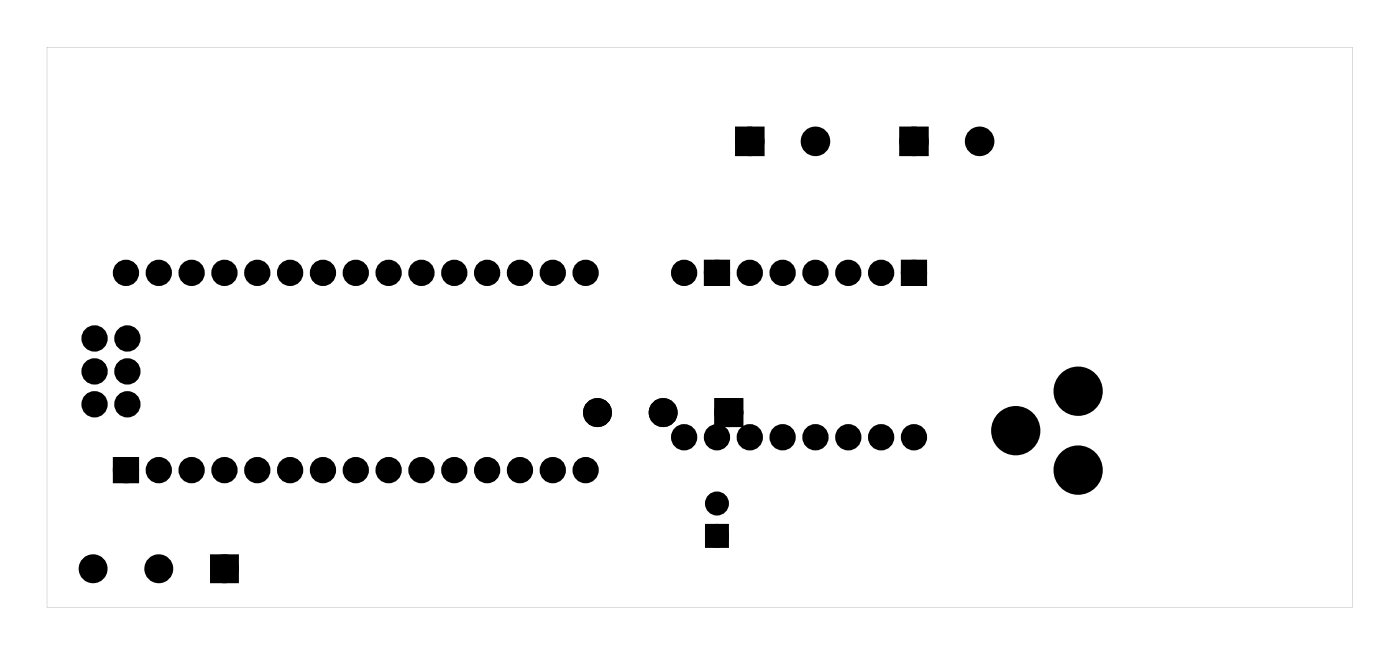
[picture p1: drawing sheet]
<svg xmlns="http://www.w3.org/2000/svg" width="108mm" height="50mm" viewBox="0 0 108 50" stroke-linecap="round" stroke-linejoin="round" font-family="sans-serif">
<g fill="#000">
<path d="M57.2 10.2h1.6v1.5h-1.6zM69.9 10.2h1.6v1.5h-1.6zM9.1 35.6h1.3v1.4h-1.3zM54.8 20.4h1.3v1.3h-1.3zM55.6 31.1h1.5v1.5h-1.5zM70.1 20.4h1.2v1.3h-1.2zM16.6 43.2h1.5v1.5h-1.5zM54.9 40.8h1.2v1.2h-1.2z"/>
<path d="M3.6 3.6h101v43.3h-101zM3.6 3.6v43.3h101v-43.3z"/>
</g>
<g fill="#000">
<circle cx="58" cy="10.9" r=".76"/>
<circle cx="63.1" cy="10.9" r=".76"/>
<circle cx="70.7" cy="10.9" r=".76"/>
<circle cx="75.8" cy="10.9" r=".76"/>
<circle cx="7.3" cy="26.1" r=".67"/>
<circle cx="7.3" cy="31.2" r=".67"/>
<circle cx="7.3" cy="28.7" r=".67"/>
<circle cx="9.7" cy="21.1" r=".67"/>
<circle cx="9.7" cy="36.3" r=".67"/>
<circle cx="9.9" cy="28.7" r=".67"/>
<circle cx="9.9" cy="31.2" r=".67"/>
<circle cx="9.9" cy="26.1" r=".67"/>
<circle cx="12.3" cy="21.1" r=".67"/>
<circle cx="12.3" cy="36.3" r=".67"/>
<circle cx="14.8" cy="21.1" r=".67"/>
<circle cx="14.8" cy="36.3" r=".67"/>
<circle cx="17.4" cy="21.1" r=".67"/>
<circle cx="17.4" cy="36.3" r=".67"/>
<circle cx="19.9" cy="21.1" r=".67"/>
<circle cx="19.9" cy="36.3" r=".67"/>
<circle cx="22.4" cy="21.1" r=".67"/>
<circle cx="22.4" cy="36.3" r=".67"/>
<circle cx="25" cy="21.1" r=".67"/>
<circle cx="25" cy="36.3" r=".67"/>
<circle cx="27.5" cy="21.1" r=".67"/>
<circle cx="27.5" cy="36.3" r=".67"/>
<circle cx="30.1" cy="21.1" r=".67"/>
<circle cx="30.1" cy="36.3" r=".67"/>
<circle cx="32.6" cy="21.1" r=".67"/>
<circle cx="32.6" cy="36.3" r=".67"/>
<circle cx="35.1" cy="21.1" r=".67"/>
<circle cx="35.1" cy="36.3" r=".67"/>
<circle cx="37.7" cy="21.1" r=".67"/>
<circle cx="37.7" cy="36.3" r=".67"/>
<circle cx="40.2" cy="21.1" r=".67"/>
<circle cx="40.2" cy="36.3" r=".67"/>
<circle cx="42.8" cy="21.1" r=".67"/>
<circle cx="42.8" cy="36.3" r=".67"/>
<circle cx="45.3" cy="21.1" r=".67"/>
<circle cx="45.3" cy="36.3" r=".67"/>
<circle cx="46.2" cy="31.9" r=".74"/>
<circle cx="51.3" cy="31.9" r=".74"/>
<circle cx="52.9" cy="21.1" r=".64"/>
<circle cx="52.9" cy="33.8" r=".64"/>
<circle cx="55.5" cy="38.9" r=".6"/>
<circle cx="55.5" cy="21.1" r=".64"/>
<circle cx="55.5" cy="33.8" r=".64"/>
<circle cx="56.4" cy="31.9" r=".74"/>
<circle cx="58" cy="21.1" r=".64"/>
<circle cx="58" cy="33.8" r=".64"/>
<circle cx="60.5" cy="21.1" r=".64"/>
<circle cx="60.5" cy="33.8" r=".64"/>
<circle cx="63.1" cy="21.1" r=".64"/>
<circle cx="63.1" cy="33.8" r=".64"/>
<circle cx="65.6" cy="21.1" r=".64"/>
<circle cx="65.6" cy="33.8" r=".64"/>
<circle cx="68.2" cy="21.1" r=".64"/>
<circle cx="68.2" cy="33.8" r=".64"/>
<circle cx="70.7" cy="21.1" r=".64"/>
<circle cx="70.7" cy="33.8" r=".64"/>
<circle cx="78.6" cy="33.3" r="1.52"/>
<circle cx="83.4" cy="30.2" r="1.52"/>
<circle cx="83.4" cy="36.3" r="1.52"/>
<circle cx="7.2" cy="43.9" r=".74"/>
<circle cx="12.3" cy="43.9" r=".74"/>
<circle cx="17.4" cy="43.9" r=".74"/>
<circle cx="55.5" cy="41.4" r=".6"/>
</g>
<g fill="none" stroke="#000" stroke-width=".69" stroke-linecap="butt">
<path d="M9.1 35.6h1.3v1.4h-1.3z"/>
<circle cx="7.3" cy="28.7" r=".67"/>
<circle cx="7.3" cy="31.2" r=".67"/>
<circle cx="7.3" cy="26.1" r=".67"/>
<circle cx="9.7" cy="36.3" r=".67"/>
<circle cx="9.7" cy="21.1" r=".67"/>
<circle cx="9.9" cy="28.7" r=".67"/>
<circle cx="9.9" cy="31.2" r=".67"/>
<circle cx="9.9" cy="26.1" r=".67"/>
<circle cx="12.3" cy="36.3" r=".67"/>
<circle cx="12.3" cy="21.1" r=".67"/>
<circle cx="14.8" cy="36.3" r=".67"/>
<circle cx="14.8" cy="21.1" r=".67"/>
<circle cx="17.4" cy="36.3" r=".67"/>
<circle cx="17.4" cy="21.1" r=".67"/>
<circle cx="19.9" cy="36.3" r=".67"/>
<circle cx="19.9" cy="21.1" r=".67"/>
<circle cx="22.4" cy="36.3" r=".67"/>
<circle cx="22.4" cy="21.1" r=".67"/>
<circle cx="25" cy="36.3" r=".67"/>
<circle cx="25" cy="21.1" r=".67"/>
<circle cx="27.5" cy="36.3" r=".67"/>
<circle cx="27.5" cy="21.1" r=".67"/>
<circle cx="30.1" cy="36.3" r=".67"/>
<circle cx="30.1" cy="21.1" r=".67"/>
<circle cx="32.6" cy="36.3" r=".67"/>
<circle cx="32.6" cy="21.1" r=".67"/>
<circle cx="35.1" cy="36.3" r=".67"/>
<circle cx="35.1" cy="21.1" r=".67"/>
<circle cx="37.7" cy="36.3" r=".67"/>
<circle cx="37.7" cy="21.1" r=".67"/>
<circle cx="40.2" cy="36.3" r=".67"/>
<circle cx="40.2" cy="21.1" r=".67"/>
<circle cx="42.8" cy="36.3" r=".67"/>
<circle cx="42.8" cy="21.1" r=".67"/>
<circle cx="45.3" cy="36.3" r=".67"/>
<circle cx="45.3" cy="21.1" r=".67"/>
</g>
<g fill="none" stroke="#000" stroke-width=".76" stroke-linecap="butt">
<path d="M57.2 10.2h1.6v1.5h-1.6zM69.9 10.2h1.6v1.5h-1.6zM54.8 20.4h1.3v1.3h-1.3zM55.6 31.1h1.5v1.5h-1.5zM70.1 20.4h1.2v1.3h-1.2zM16.6 43.2h1.5v1.5h-1.5z"/>
<circle cx="58" cy="10.9" r=".76"/>
<circle cx="63.1" cy="10.9" r=".76"/>
<circle cx="70.7" cy="10.9" r=".76"/>
<circle cx="75.8" cy="10.9" r=".76"/>
<circle cx="46.2" cy="31.9" r=".74"/>
<circle cx="51.3" cy="31.9" r=".74"/>
<circle cx="52.9" cy="21.1" r=".64"/>
<circle cx="52.9" cy="33.8" r=".64"/>
<circle cx="55.5" cy="21.1" r=".64"/>
<circle cx="55.5" cy="33.8" r=".64"/>
<circle cx="56.4" cy="31.9" r=".74"/>
<circle cx="58" cy="33.8" r=".64"/>
<circle cx="58" cy="21.1" r=".64"/>
<circle cx="60.5" cy="33.8" r=".64"/>
<circle cx="60.5" cy="21.1" r=".64"/>
<circle cx="63.1" cy="21.1" r=".64"/>
<circle cx="63.1" cy="33.8" r=".64"/>
<circle cx="65.6" cy="21.1" r=".64"/>
<circle cx="65.6" cy="33.8" r=".64"/>
<circle cx="68.2" cy="21.1" r=".64"/>
<circle cx="68.2" cy="33.8" r=".64"/>
<circle cx="70.7" cy="33.8" r=".64"/>
<circle cx="70.7" cy="21.1" r=".64"/>
<circle cx="78.6" cy="33.3" r="1.52"/>
<circle cx="83.4" cy="30.2" r="1.52"/>
<circle cx="83.4" cy="36.3" r="1.52"/>
<circle cx="7.2" cy="43.9" r=".74"/>
<circle cx="12.3" cy="43.9" r=".74"/>
<circle cx="17.4" cy="43.9" r=".74"/>
</g>
<g fill="none" stroke="#000" stroke-width=".65" stroke-linecap="butt">
<path d="M54.9 40.8h1.2v1.2h-1.2z"/>
<circle cx="55.5" cy="38.9" r=".6"/>
<circle cx="55.5" cy="41.4" r=".6"/>
</g>
</svg>
